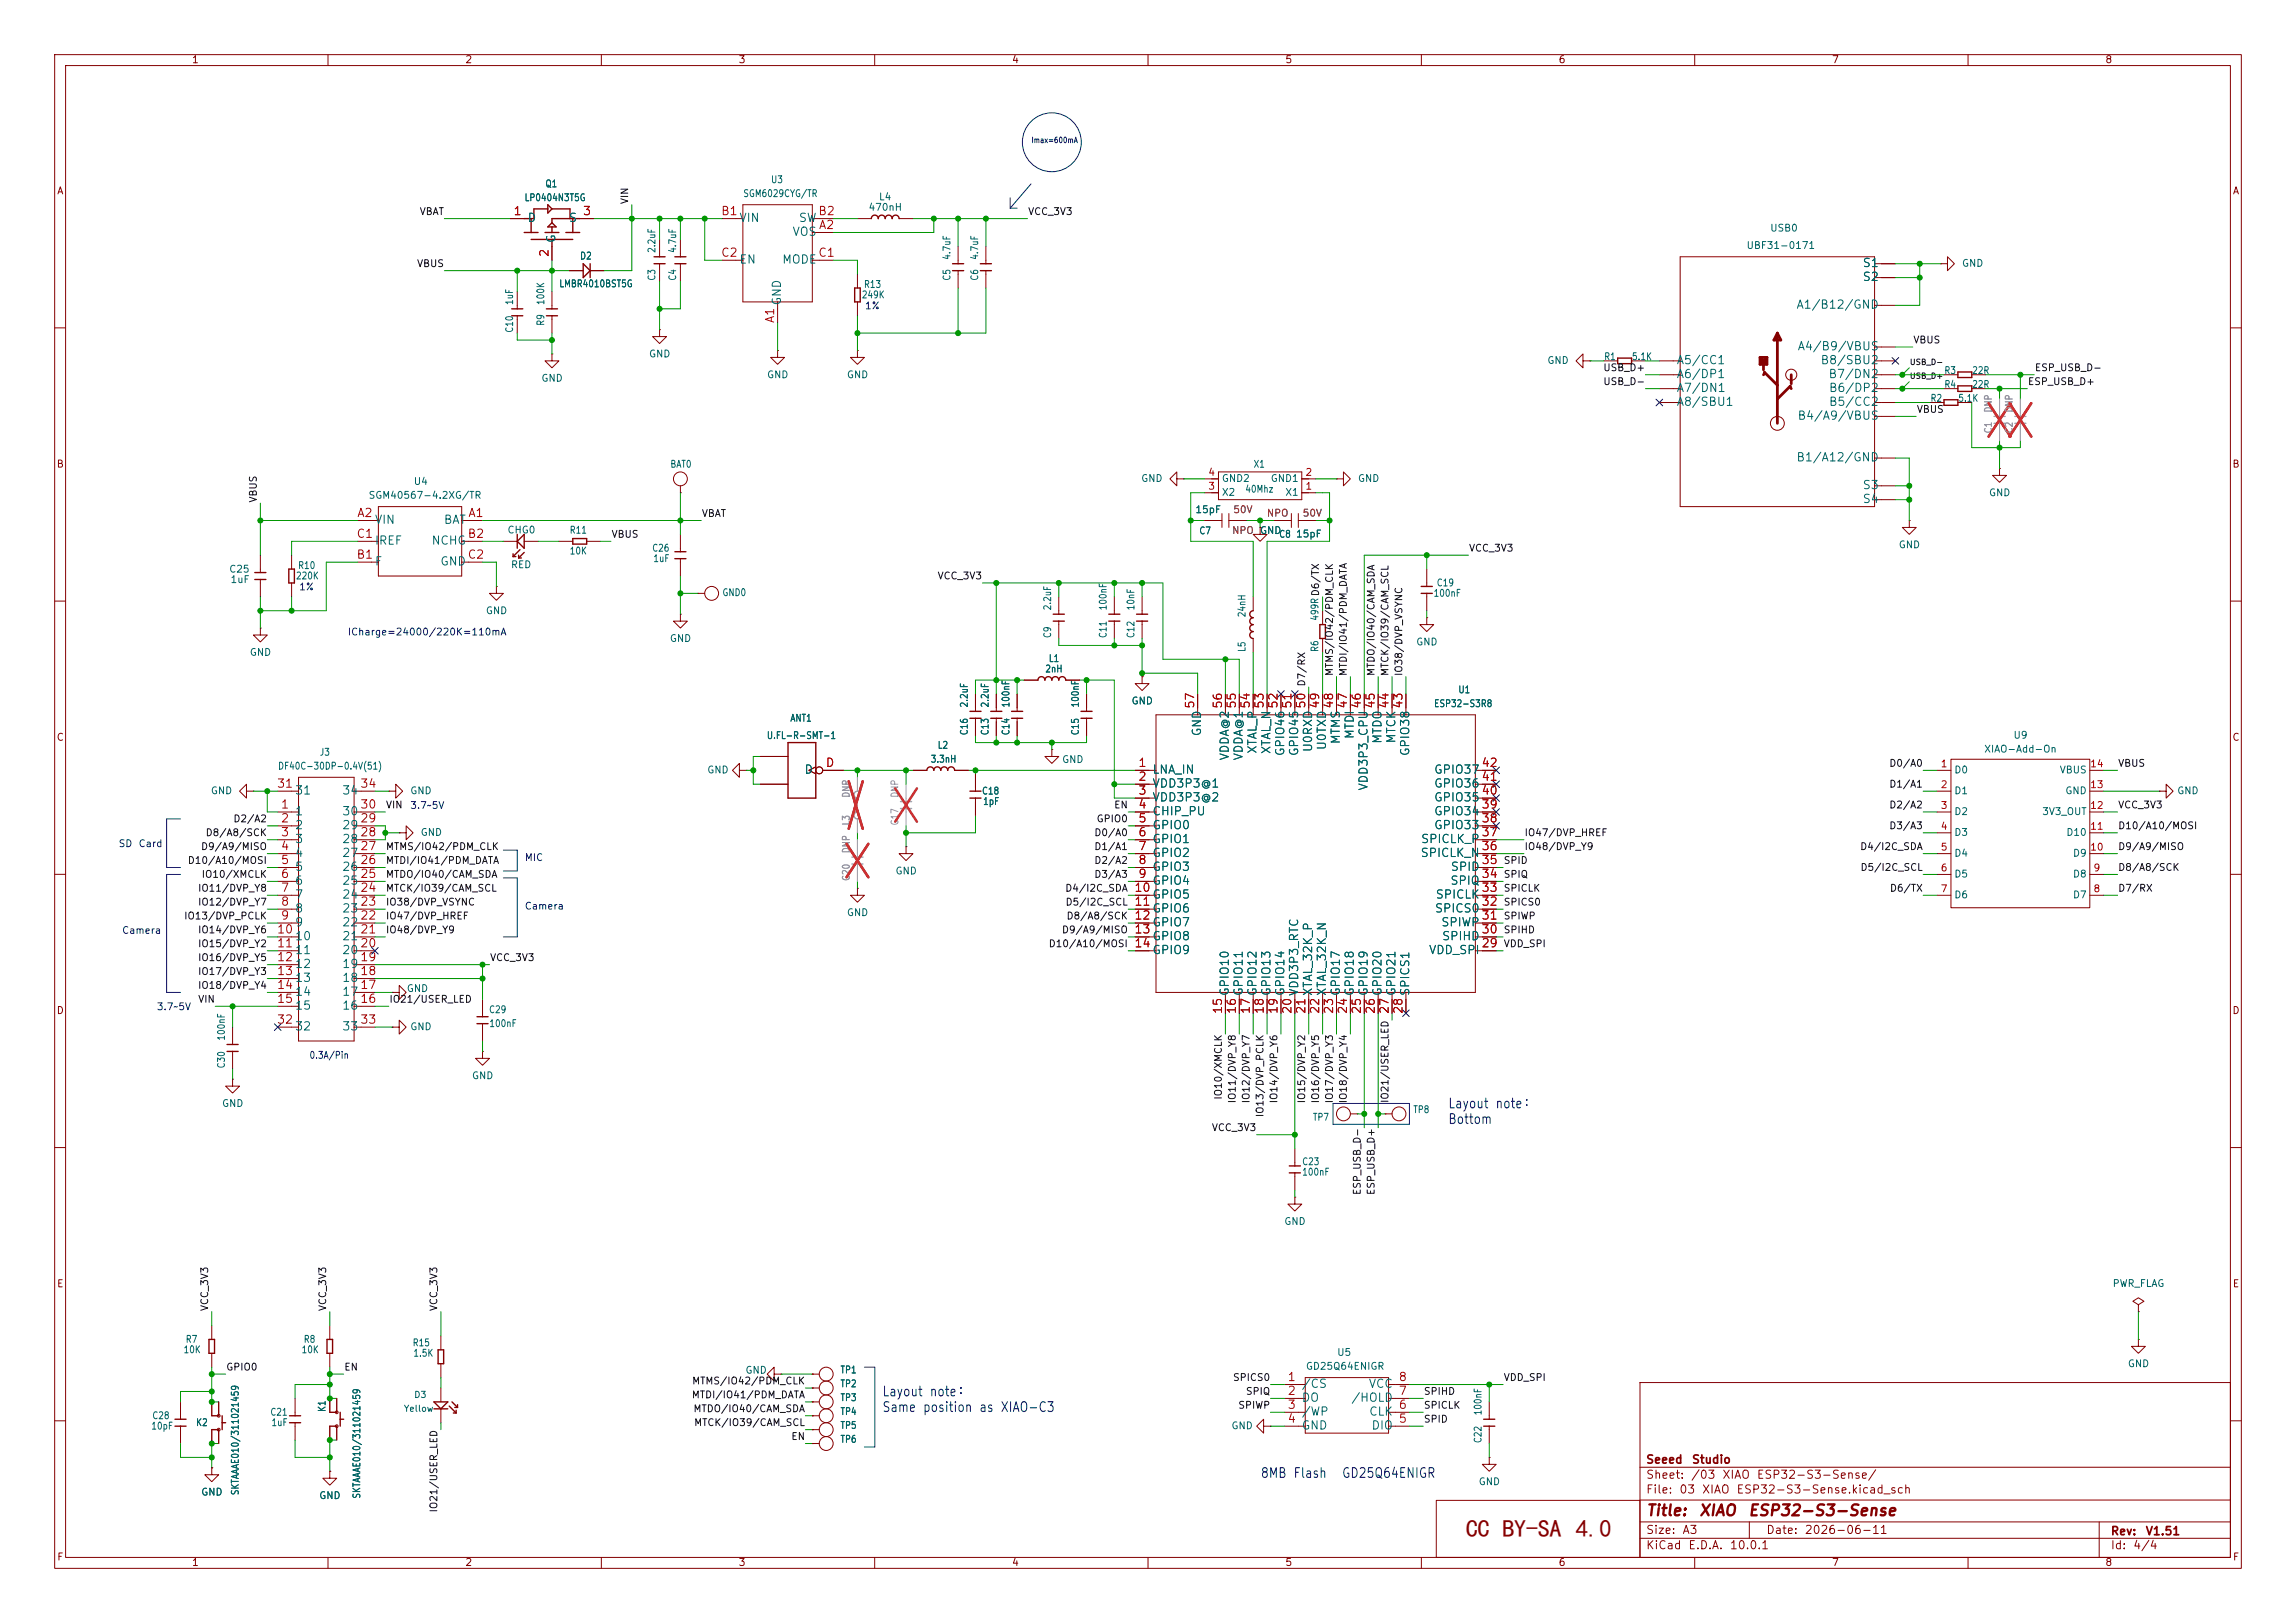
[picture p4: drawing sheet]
<svg xmlns="http://www.w3.org/2000/svg" width="420mm" height="297mm" viewBox="0 0 420 297" stroke-linecap="round" stroke-linejoin="round" font-family="sans-serif">
<defs><g id="words">
<text font-size="4.5" fill="#840000" x="268.1" y="281.3">CC BY-SA 4.0</text>
<g font-size="2" fill="#840000">
<text x="301" y="277.9">Title:</text>
<text x="310.6" y="277.9">XIAO</text>
<text x="319.6" y="277.9">ESP32-S3-Sense</text>
</g>
<g font-size="1.8" fill="#0000c2">
<text x="264.8" y="203.3">Layout note：</text>
<text x="264.8" y="206.1">Bottom</text>
<text x="161.3" y="256">Layout note：</text>
<text x="161.3" y="258.8">Same position as XIAO-C3</text>
<text x="230.5" y="270.9">8MB Flash</text>
<text x="245.4" y="270.9">GD25Q64ENIGR</text>
</g>
<g font-size="1.5" fill="#a90000">
<text x="93.8" y="39.8">1</text>
<text x="106.5" y="39.8">3</text>
<text x="131.8" y="39.8">B1</text>
<text x="149.6" y="39.8">B2</text>
<text x="100.7" y="47.2" transform="rotate(-90 100.7 47.2)">2</text>
<text x="131.8" y="47.4">C2</text>
<text x="149.6" y="47.4">C1</text>
<text x="149.7" y="42.3">A2</text>
<text x="142" y="59.2" transform="rotate(-90 142 59.2)">A1</text>
<text x="65.2" y="95">A2</text>
<text x="85.5" y="95">A1</text>
<text x="65.1" y="98.8">C1</text>
<text x="85.4" y="98.8">B2</text>
<text x="65.1" y="102.6">B1</text>
<text x="85.4" y="102.6">C2</text>
<text x="218.8" y="129.8" transform="rotate(-90 218.8 129.8)">57</text>
<text x="223.9" y="129.8" transform="rotate(-90 223.9 129.8)">56</text>
<text x="226.4" y="129.8" transform="rotate(-90 226.4 129.8)">55</text>
<text x="229" y="129.8" transform="rotate(-90 229 129.8)">54</text>
<text x="231.5" y="129.8" transform="rotate(-90 231.5 129.8)">53</text>
<text x="234.1" y="129.8" transform="rotate(-90 234.1 129.8)">52</text>
<text x="236.6" y="129.8" transform="rotate(-90 236.6 129.8)">51</text>
<text x="239.1" y="129.8" transform="rotate(-90 239.1 129.8)">50</text>
<text x="241.7" y="129.8" transform="rotate(-90 241.7 129.8)">49</text>
<text x="244.2" y="129.8" transform="rotate(-90 244.2 129.8)">48</text>
<text x="246.8" y="129.8" transform="rotate(-90 246.8 129.8)">47</text>
<text x="249.3" y="129.8" transform="rotate(-90 249.3 129.8)">46</text>
<text x="251.8" y="129.8" transform="rotate(-90 251.8 129.8)">45</text>
<text x="254.4" y="129.8" transform="rotate(-90 254.4 129.8)">44</text>
<text x="256.9" y="129.8" transform="rotate(-90 256.9 129.8)">43</text>
<text x="150.9" y="140.7">D</text>
<text x="208.1" y="140.7">1</text>
<text x="208.1" y="143.3">2</text>
<text x="270.9" y="143.3">41</text>
<text x="270.9" y="140.7">42</text>
<text x="50.5" y="144.5">31</text>
<text x="51.3" y="148.3">1</text>
<text x="65.8" y="148.3">30</text>
<text x="65.8" y="144.5">34</text>
<text x="208.1" y="145.8">3</text>
<text x="208.1" y="148.3">4</text>
<text x="270.9" y="148.3">39</text>
<text x="270.9" y="145.8">40</text>
<text x="51.3" y="150.9">2</text>
<text x="51.3" y="153.4">3</text>
<text x="51.3" y="156">4</text>
<text x="65.8" y="156">27</text>
<text x="65.8" y="153.4">28</text>
<text x="65.8" y="150.9">29</text>
<text x="208.1" y="150.9">5</text>
<text x="208.1" y="153.4">6</text>
<text x="208.1" y="156">7</text>
<text x="270.9" y="156">36</text>
<text x="270.9" y="153.4">37</text>
<text x="270.9" y="150.9">38</text>
<text x="51.3" y="158.5">5</text>
<text x="51.3" y="161">6</text>
<text x="65.8" y="161">25</text>
<text x="65.8" y="158.5">26</text>
<text x="208.1" y="158.5">8</text>
<text x="208.1" y="161">9</text>
<text x="270.9" y="161">34</text>
<text x="270.9" y="158.5">35</text>
<text x="51.3" y="163.6">7</text>
<text x="51.3" y="166.1">8</text>
<text x="65.8" y="166.1">23</text>
<text x="65.8" y="163.6">24</text>
<text x="207.4" y="163.6">10</text>
<text x="207.4" y="166.1">11</text>
<text x="270.9" y="166.1">32</text>
<text x="270.9" y="163.6">33</text>
<text x="50.5" y="171.2">10</text>
<text x="50.5" y="173.7">11</text>
<text x="51.3" y="168.7">9</text>
<text x="65.8" y="173.7">20</text>
<text x="65.8" y="171.2">21</text>
<text x="65.8" y="168.7">22</text>
<text x="207.4" y="168.7">12</text>
<text x="207.4" y="171.2">13</text>
<text x="207.4" y="173.7">14</text>
<text x="270.9" y="173.7">29</text>
<text x="270.9" y="171.2">30</text>
<text x="270.9" y="168.7">31</text>
<text x="50.5" y="176.3">12</text>
<text x="50.5" y="178.8">13</text>
<text x="65.8" y="178.8">18</text>
<text x="65.8" y="176.3">19</text>
<text x="50.5" y="181.4">14</text>
<text x="50.5" y="183.9">15</text>
<text x="65.8" y="183.9">16</text>
<text x="65.8" y="181.4">17</text>
<text x="223.9" y="185.7" transform="rotate(-90 223.9 185.7)">15</text>
<text x="226.4" y="185.7" transform="rotate(-90 226.4 185.7)">16</text>
<text x="229" y="185.7" transform="rotate(-90 229 185.7)">17</text>
<text x="231.5" y="185.7" transform="rotate(-90 231.5 185.7)">18</text>
<text x="234.1" y="185.7" transform="rotate(-90 234.1 185.7)">19</text>
<text x="236.6" y="185.7" transform="rotate(-90 236.6 185.7)">20</text>
<text x="239.1" y="185.7" transform="rotate(-90 239.1 185.7)">21</text>
<text x="241.7" y="185.7" transform="rotate(-90 241.7 185.7)">22</text>
<text x="244.2" y="185.7" transform="rotate(-90 244.2 185.7)">23</text>
<text x="246.8" y="185.7" transform="rotate(-90 246.8 185.7)">24</text>
<text x="249.3" y="185.7" transform="rotate(-90 249.3 185.7)">25</text>
<text x="251.8" y="185.7" transform="rotate(-90 251.8 185.7)">26</text>
<text x="254.4" y="185.7" transform="rotate(-90 254.4 185.7)">27</text>
<text x="256.9" y="185.7" transform="rotate(-90 256.9 185.7)">28</text>
<text x="50.5" y="187.7">32</text>
<text x="65.8" y="187.7">33</text>
<text x="235.4" y="253.1">1</text>
<text x="235.4" y="255.7">2</text>
<text x="255.7" y="255.7">7</text>
<text x="255.7" y="253.1">8</text>
<text x="235.4" y="258.2">3</text>
<text x="235.4" y="260.7">4</text>
<text x="255.7" y="260.7">5</text>
<text x="255.7" y="258.2">6</text>
</g>
<g font-size="1.5" fill="#006464">
<text x="96.4" y="41">D</text>
<text x="103.9" y="41">S</text>
<text x="135.1" y="41">VIN</text>
<text x="146" y="41">SW</text>
<text x="102" y="44.6" transform="rotate(-90 102 44.6)">G</text>
<text x="144.8" y="43.5">VOS</text>
<text x="135.1" y="48.6">EN</text>
<text x="143" y="48.6">MODE</text>
<text x="340.6" y="49.3">S1</text>
<text x="340.6" y="51.8">S2</text>
<text x="143.2" y="56" transform="rotate(-90 143.2 56)">GND</text>
<text x="328.5" y="56.9">A1/B12/GND</text>
<text x="328.7" y="64.5">A4/B9/VBUS</text>
<text x="306.6" y="67">A5/CC1</text>
<text x="306.6" y="69.6">A6/DP1</text>
<text x="332.9" y="67">B8/SBU2</text>
<text x="334.4" y="69.6">B7/DN2</text>
<text x="306.6" y="72.1">A7/DN1</text>
<text x="306.6" y="74.7">A8/SBU1</text>
<text x="328.7" y="77.2">B4/A9/VBUS</text>
<text x="334.4" y="74.7">B5/CC2</text>
<text x="334.4" y="72.1">B6/DP2</text>
<text x="328.5" y="84.8">B1/A12/GND</text>
<text x="340.6" y="89.9">S3</text>
<text x="340.6" y="92.4">S4</text>
<text x="68.5" y="96.2">VIN</text>
<text x="68.5" y="100.1">IREF</text>
<text x="78.8" y="100.1">NCHG</text>
<text x="81.1" y="96.2">BAT</text>
<text x="68.5" y="103.9">F</text>
<text x="80.4" y="103.9">GND</text>
<text x="220.1" y="134.8" transform="rotate(-90 220.1 134.8)">GND</text>
<text x="240.4" y="137.7" transform="rotate(-90 240.4 137.7)">U0RXD</text>
<text x="242.9" y="137.4" transform="rotate(-90 242.9 137.4)">U0TXD</text>
<text x="245.5" y="136.3" transform="rotate(-90 245.5 136.3)">MTMS</text>
<text x="248" y="135.4" transform="rotate(-90 248 135.4)">MTDI</text>
<text x="253.1" y="136.2" transform="rotate(-90 253.1 136.2)">MTDO</text>
<text x="255.6" y="136.2" transform="rotate(-90 255.6 136.2)">MTCK</text>
<text x="147" y="142">D</text>
<text x="210.7" y="142">LNA_IN</text>
<text x="225.1" y="139.3" transform="rotate(-90 225.1 139.3)">VDDA@2</text>
<text x="227.7" y="139.3" transform="rotate(-90 227.7 139.3)">VDDA@1</text>
<text x="230.2" y="138" transform="rotate(-90 230.2 138)">XTAL_P</text>
<text x="232.8" y="138.1" transform="rotate(-90 232.8 138.1)">XTAL_N</text>
<text x="235.3" y="138.5" transform="rotate(-90 235.3 138.5)">GPIO46</text>
<text x="237.8" y="138.5" transform="rotate(-90 237.8 138.5)">GPIO45</text>
<text x="258.2" y="138.5" transform="rotate(-90 258.2 138.5)">GPIO38</text>
<text x="262.2" y="142">GPIO37</text>
<text x="53.8" y="149.6">1</text>
<text x="53.8" y="145.8">31</text>
<text x="62.5" y="149.6">30</text>
<text x="62.5" y="145.8">34</text>
<text x="210.7" y="144.5">VDD3P3@1</text>
<text x="210.7" y="147">VDD3P3@2</text>
<text x="210.7" y="149.6">CHIP_PU</text>
<text x="250.5" y="144.8" transform="rotate(-90 250.5 144.8)">VDD3P3_CPU</text>
<text x="262.2" y="149.6">GPIO34</text>
<text x="262.2" y="147">GPIO35</text>
<text x="262.2" y="144.5">GPIO36</text>
<text x="53.8" y="152.1">2</text>
<text x="53.8" y="154.7">3</text>
<text x="62.5" y="154.7">28</text>
<text x="62.5" y="152.1">29</text>
<text x="210.7" y="152.1">GPIO0</text>
<text x="210.7" y="154.7">GPIO1</text>
<text x="259.8" y="154.7">SPICLK_P</text>
<text x="262.2" y="152.1">GPIO33</text>
<text x="53.8" y="157.2">4</text>
<text x="53.8" y="159.7">5</text>
<text x="62.5" y="159.7">26</text>
<text x="62.5" y="157.2">27</text>
<text x="210.7" y="157.2">GPIO2</text>
<text x="210.7" y="159.7">GPIO3</text>
<text x="259.7" y="157.2">SPICLK_N</text>
<text x="265.3" y="159.7">SPID</text>
<text x="53.8" y="162.3">6</text>
<text x="53.8" y="164.8">7</text>
<text x="53.8" y="167.4">8</text>
<text x="62.5" y="167.4">23</text>
<text x="62.5" y="164.8">24</text>
<text x="62.5" y="162.3">25</text>
<text x="210.7" y="162.3">GPIO4</text>
<text x="210.7" y="164.8">GPIO5</text>
<text x="210.7" y="167.4">GPIO6</text>
<text x="262.4" y="167.4">SPICS0</text>
<text x="262.5" y="164.8">SPICLK</text>
<text x="265.2" y="162.3">SPIQ</text>
<text x="53.8" y="169.9">9</text>
<text x="53.8" y="172.4">10</text>
<text x="62.5" y="172.4">21</text>
<text x="62.5" y="169.9">22</text>
<text x="210.7" y="169.9">GPIO7</text>
<text x="210.7" y="172.4">GPIO8</text>
<text x="263.5" y="169.9">SPIWP</text>
<text x="263.7" y="172.4">SPIHD</text>
<text x="53.8" y="175">11</text>
<text x="53.8" y="177.5">12</text>
<text x="62.5" y="177.5">19</text>
<text x="62.5" y="175">20</text>
<text x="210.7" y="175">GPIO9</text>
<text x="261.3" y="175">VDD_SPI</text>
<text x="53.8" y="180.1">13</text>
<text x="53.8" y="182.6">14</text>
<text x="53.8" y="185.1">15</text>
<text x="62.5" y="185.1">16</text>
<text x="62.5" y="182.6">17</text>
<text x="62.5" y="180.1">18</text>
<text x="225.1" y="182.4" transform="rotate(-90 225.1 182.4)">GPIO10</text>
<text x="227.7" y="182.4" transform="rotate(-90 227.7 182.4)">GPIO11</text>
<text x="230.2" y="182.4" transform="rotate(-90 230.2 182.4)">GPIO12</text>
<text x="232.8" y="182.4" transform="rotate(-90 232.8 182.4)">GPIO13</text>
<text x="235.3" y="182.4" transform="rotate(-90 235.3 182.4)">GPIO14</text>
<text x="237.8" y="182.4" transform="rotate(-90 237.8 182.4)">VDD3P3_RTC</text>
<text x="240.4" y="182.4" transform="rotate(-90 240.4 182.4)">XTAL_32K_P</text>
<text x="242.9" y="182.4" transform="rotate(-90 242.9 182.4)">XTAL_32K_N</text>
<text x="245.5" y="182.4" transform="rotate(-90 245.5 182.4)">GPIO17</text>
<text x="248" y="182.4" transform="rotate(-90 248 182.4)">GPIO18</text>
<text x="250.5" y="182.4" transform="rotate(-90 250.5 182.4)">GPIO19</text>
<text x="253.1" y="182.4" transform="rotate(-90 253.1 182.4)">GPIO20</text>
<text x="255.6" y="182.4" transform="rotate(-90 255.6 182.4)">GPIO21</text>
<text x="258.2" y="182.4" transform="rotate(-90 258.2 182.4)">SPICS1</text>
<text x="53.8" y="189">32</text>
<text x="62.5" y="189">33</text>
<text x="238" y="254.4">/CS</text>
<text x="238" y="256.9">DO</text>
<text x="247.1" y="256.9">/HOLD</text>
<text x="250.3" y="254.4">VCC</text>
<text x="238" y="259.4">/WP</text>
<text x="238" y="262">GND</text>
<text x="250.3" y="259.4">CLK</text>
<text x="250.8" y="262">DIO</text>
</g>
<g font-size="1.5" fill="#840000">
<text x="301" y="268.2">Seeed</text>
<text x="309.4" y="268.2">Studio</text>
<text x="301" y="273.7">File:</text>
<text x="301" y="271">Sheet:</text>
<text x="307.1" y="273.7">03</text>
<text x="309.2" y="271">/03</text>
<text x="311.2" y="273.7">XIAO</text>
<text x="314.9" y="271">XIAO</text>
<text x="317.5" y="273.7">ESP32-S3-Sense.kicad_sch</text>
<text x="321.2" y="271">ESP32-S3-Sense/</text>
<text x="301" y="281.1">Size:</text>
<text x="307.6" y="281.1">A3</text>
<text x="323" y="281.1">Date:</text>
<text x="330" y="281.1">2026-06-11</text>
<text x="386" y="281.3">Rev:</text>
<text x="392.4" y="281.3">V1.51</text>
<text x="301" y="283.9">KiCad</text>
<text x="308.7" y="283.9">E.D.A.</text>
<text x="316.3" y="283.9">10.0.1</text>
<text x="386" y="283.9">Id:</text>
<text x="390.1" y="283.9">4/4</text>
</g>
<g font-size="1.3" fill="#840000">
<text x="35" y="11.9">1</text>
<text x="85" y="11.9">2</text>
<text x="135" y="11.9">3</text>
<text x="185" y="11.9">4</text>
<text x="235" y="11.9">5</text>
<text x="285" y="11.9">6</text>
<text x="335" y="11.9">7</text>
<text x="385" y="11.9">8</text>
<text x="10.3" y="35.9">A</text>
<text x="408.3" y="35.9">A</text>
<text x="10.3" y="85.9">B</text>
<text x="408.2" y="85.9">B</text>
<text x="10.3" y="135.9">C</text>
<text x="408.2" y="135.9">C</text>
<text x="10.3" y="185.9">D</text>
<text x="408.2" y="185.9">D</text>
<text x="10.3" y="235.9">E</text>
<text x="408.3" y="235.9">E</text>
<text x="10.3" y="285.9">F</text>
<text x="35" y="286.9">1</text>
<text x="85" y="286.9">2</text>
<text x="135" y="286.9">3</text>
<text x="185" y="286.9">4</text>
<text x="235" y="286.9">5</text>
<text x="285" y="286.9">6</text>
<text x="335" y="286.9">7</text>
<text x="385" y="286.9">8</text>
<text x="408.3" y="285.9">F</text>
</g>
<g font-size="1.3" fill="#006464">
<text x="99.7" y="34.6">Q1</text>
<text x="140.9" y="33.8">U3</text>
<text x="95.9" y="37.1">LP0404N3T5G</text>
<text x="135.9" y="36.4">SGM6029CYG/TR</text>
<text x="158.8" y="38.9">470nH</text>
<text x="160.7" y="37">L4</text>
<text x="106" y="47.8">D2</text>
<text x="120.2" y="46.4" transform="rotate(-90 120.2 46.4)">2.2uF</text>
<text x="124" y="46.4" transform="rotate(-90 124 46.4)">4.7uF</text>
<text x="174.2" y="47.7" transform="rotate(-90 174.2 47.7)">4.7uF</text>
<text x="179.2" y="47.7" transform="rotate(-90 179.2 47.7)">4.7uF</text>
<text x="319.4" y="45.9">UBF31-0171</text>
<text x="323.7" y="42.7">USB0</text>
<text x="102.2" y="52.9">LMBR4010BST5G</text>
<text x="120.2" y="51.5" transform="rotate(-90 120.2 51.5)">C3</text>
<text x="124" y="51.5" transform="rotate(-90 124 51.5)">C4</text>
<text x="157.9" y="53">R13</text>
<text x="174.2" y="51.5" transform="rotate(-90 174.2 51.5)">C5</text>
<text x="179.2" y="51.5" transform="rotate(-90 179.2 51.5)">C6</text>
<text x="358.8" y="49.1">GND</text>
<text x="94.1" y="55.9" transform="rotate(-90 94.1 55.9)">1uF</text>
<text x="99.9" y="59.7" transform="rotate(-90 99.9 59.7)">R9</text>
<text x="99.9" y="55.9" transform="rotate(-90 99.9 55.9)">100K</text>
<text x="157.5" y="54.9">249K</text>
<text x="94.1" y="61" transform="rotate(-90 94.1 61)">C10</text>
<text x="118.6" y="65.7">GND</text>
<text x="98.9" y="70.2">GND</text>
<text x="140.2" y="69.5">GND</text>
<text x="154.8" y="69.5">GND</text>
<text x="282.9" y="66.9">GND</text>
<text x="293.3" y="66.2">R1</text>
<text x="298.4" y="66.2">5.1K</text>
<text x="355.6" y="71.3">R4</text>
<text x="355.6" y="68.7">R3</text>
<text x="360.7" y="71.3">22R</text>
<text x="360.7" y="68.7">22R</text>
<text x="353" y="73.8">R2</text>
<text x="358.1" y="73.8">5.1K</text>
<text x="75.6" y="89">U4</text>
<text x="122.5" y="85.9">BAT0</text>
<text x="208.6" y="88.5">GND</text>
<text x="223.4" y="88.5">GND2</text>
<text x="229.2" y="85.9">X1</text>
<text x="232.3" y="88.5">GND1</text>
<text x="248.3" y="88.5">GND</text>
<text x="67.3" y="91.6">SGM40567-4.2XG/TR</text>
<text x="218.6" y="94.2">15pF</text>
<text x="223.4" y="91">X2</text>
<text x="227.7" y="90.5">40Mhz</text>
<text x="235" y="91">X1</text>
<text x="363.7" y="91.1">GND</text>
<text x="92.7" y="97.9">CHG0</text>
<text x="104.1" y="98">R11</text>
<text x="104.1" y="101.8">10K</text>
<text x="119.2" y="101.3">C26</text>
<text x="219.3" y="98.1">C7</text>
<text x="230.4" y="98">GND</text>
<text x="233.9" y="98.7">C8</text>
<text x="237" y="98.7">15pF</text>
<text x="347.2" y="100.6">GND</text>
<text x="41.8" y="105.1">C25</text>
<text x="42.1" y="107">1uF</text>
<text x="54" y="106.3">220K</text>
<text x="54.4" y="104.4">R10</text>
<text x="93.4" y="104.3">RED</text>
<text x="119.4" y="103.2">1uF</text>
<text x="262.7" y="107.6">C19</text>
<text x="88.8" y="112.7">GND</text>
<text x="132.1" y="109.4">GND0</text>
<text x="192.6" y="111.8" transform="rotate(-90 192.6 111.8)">2.2uF</text>
<text x="202.7" y="111.8" transform="rotate(-90 202.7 111.8)">100nF</text>
<text x="207.8" y="111.8" transform="rotate(-90 207.8 111.8)">10nF</text>
<text x="228.1" y="113.1" transform="rotate(-90 228.1 113.1)">24nH</text>
<text x="241.5" y="113.7" transform="rotate(-90 241.5 113.7)">499RD6/TX</text>
<text x="262.1" y="109.5">100nF</text>
<text x="122.4" y="117.8">GND</text>
<text x="192.6" y="116.9" transform="rotate(-90 192.6 116.9)">C9</text>
<text x="202.7" y="116.9" transform="rotate(-90 202.7 116.9)">C11</text>
<text x="207.8" y="116.9" transform="rotate(-90 207.8 116.9)">C12</text>
<text x="228.1" y="119.4" transform="rotate(-90 228.1 119.4)">L5</text>
<text x="241.5" y="119.4" transform="rotate(-90 241.5 119.4)">R6</text>
<text x="258.9" y="118.4">GND</text>
<text x="45.6" y="120.3">GND</text>
<text x="191.1" y="123.4">2nH</text>
<text x="191.7" y="121.5">L1</text>
<text x="177.3" y="129.6" transform="rotate(-90 177.3 129.6)">2.2uF</text>
<text x="181.1" y="129.6" transform="rotate(-90 181.1 129.6)">2.2uF</text>
<text x="185" y="129.6" transform="rotate(-90 185 129.6)">100nF</text>
<text x="197.7" y="129.6" transform="rotate(-90 197.7 129.6)">100nF</text>
<text x="206.9" y="129.2">GND</text>
<text x="262.2" y="129.7">ESP32-S3R8</text>
<text x="266.7" y="127.2">U1</text>
<text x="140.2" y="135.5">U.FL-R-SMT-1</text>
<text x="144.5" y="132.4">ANT1</text>
<text x="171.4" y="137.3">L2</text>
<text x="177.3" y="134.6" transform="rotate(-90 177.3 134.6)">C16</text>
<text x="181.1" y="134.6" transform="rotate(-90 181.1 134.6)">C13</text>
<text x="185" y="134.6" transform="rotate(-90 185 134.6)">C14</text>
<text x="197.7" y="134.6" transform="rotate(-90 197.7 134.6)">C15</text>
<text x="368.2" y="135.5">U9</text>
<text x="50.8" y="141.1">DF40C-30DP-0.4V(51)</text>
<text x="58.4" y="138.6">J3</text>
<text x="129.3" y="141.8">GND</text>
<text x="170.2" y="139.9">3.3nH</text>
<text x="194.2" y="139.9">GND</text>
<text x="357.4" y="141.8">D0</text>
<text x="362.8" y="138">XIAO-Add-On</text>
<text x="376.7" y="141.8">VBUS</text>
<text x="38.5" y="145.6">GND</text>
<text x="74.9" y="145.6">GND</text>
<text x="179.5" y="145.7">C18</text>
<text x="179.7" y="147.6">1pF</text>
<text x="357.4" y="145.6">D1</text>
<text x="357.4" y="149.5">D2</text>
<text x="373.5" y="149.5">3V3_OUT</text>
<text x="377.7" y="145.6">GND</text>
<text x="398.2" y="145.6">GND</text>
<text x="76.8" y="153.3">GND</text>
<text x="357.4" y="153.3">D3</text>
<text x="377.9" y="153.3">D10</text>
<text x="163.7" y="160.3">GND</text>
<text x="357.4" y="157.1">D4</text>
<text x="357.4" y="160.9">D5</text>
<text x="379.1" y="160.9">D8</text>
<text x="379.1" y="157.1">D9</text>
<text x="154.8" y="167.9">GND</text>
<text x="357.4" y="164.7">D6</text>
<text x="379.1" y="164.7">D7</text>
<text x="74.3" y="181.8">GND</text>
<text x="89.4" y="185.7">C29</text>
<text x="41.4" y="190.5" transform="rotate(-90 41.4 190.5)">100nF</text>
<text x="74.9" y="188.8">GND</text>
<text x="89.4" y="188.2">100nF</text>
<text x="41.4" y="195.6" transform="rotate(-90 41.4 195.6)">C30</text>
<text x="86.2" y="197.8">GND</text>
<text x="40.5" y="202.9">GND</text>
<text x="240.1" y="205.4">TP7</text>
<text x="258.4" y="204">TP8</text>
<text x="238.1" y="213.5">C23</text>
<text x="238.1" y="215.4">100nF</text>
<text x="234.8" y="224.5">GND</text>
<text x="386.3" y="235.8">PWR_FLAG</text>
<text x="33.5" y="247.9">10K</text>
<text x="33.9" y="246">R7</text>
<text x="55.1" y="247.9">10K</text>
<text x="55.5" y="246">R8</text>
<text x="75.4" y="246.7">R15</text>
<text x="75.5" y="248.6">1.5K</text>
<text x="136.3" y="251.7">GND</text>
<text x="153.6" y="251.6">TP1</text>
<text x="238.8" y="251">GD25Q64ENIGR</text>
<text x="244.5" y="248.4">U5</text>
<text x="389.1" y="250.5">GND</text>
<text x="153.6" y="254.2">TP2</text>
<text x="153.6" y="256.7">TP3</text>
<text x="27.6" y="261.9">10pF</text>
<text x="27.8" y="260">C28</text>
<text x="35.8" y="261.3">K2</text>
<text x="49.4" y="259.4">C21</text>
<text x="49.6" y="261.3">1uF</text>
<text x="59.9" y="258.5" transform="rotate(-90 59.9 258.5)">K1</text>
<text x="153.6" y="261.8">TP5</text>
<text x="153.6" y="259.2">TP4</text>
<text x="225.2" y="261.8">GND</text>
<text x="271.3" y="259.1" transform="rotate(-90 271.3 259.1)">100nF</text>
<text x="153.6" y="264.3">TP6</text>
<text x="271.3" y="264.2" transform="rotate(-90 271.3 264.2)">C22</text>
<text x="36.7" y="274">GND</text>
<text x="44" y="273.7" transform="rotate(-90 44 273.7)">SKTAAAE010/311021459</text>
<text x="58.3" y="274.6">GND</text>
<text x="66.2" y="274.3" transform="rotate(-90 66.2 274.3)">SKTAAAE010/311021459</text>
<text x="270.4" y="272.1">GND</text>
</g>
<g font-size="1.3" fill="#0f0f0f">
<text x="76.7" y="39.7">VBAT</text>
<text x="115.2" y="37.5" transform="rotate(-90 115.2 37.5)">VIN</text>
<text x="188" y="39.7">VCC_3V3</text>
<text x="76.2" y="49.2">VBUS</text>
<text x="349.9" y="63.2">VBUS</text>
<text x="293.2" y="70.8">USB_D-</text>
<text x="293.2" y="68.2">USB_D+</text>
<text x="370.8" y="70.8">ESP_USB_D+</text>
<text x="372.1" y="68.2">ESP_USB_D-</text>
<text x="350.5" y="75.9">VBUS</text>
<text x="47.3" y="92.1" transform="rotate(-90 47.3 92.1)">VBUS</text>
<text x="128.3" y="94.9">VBAT</text>
<text x="111.8" y="98.7">VBUS</text>
<text x="268.6" y="101.3">VCC_3V3</text>
<text x="171.4" y="106.3">VCC_3V3</text>
<text x="239" y="125.7" transform="rotate(-90 239 125.7)">D7/RX</text>
<text x="244.1" y="123.8" transform="rotate(-90 244.1 123.8)">MTMS/IO42/PDM_CLK</text>
<text x="246.7" y="123.8" transform="rotate(-90 246.7 123.8)">MTDI/IO41/PDM_DATA</text>
<text x="251.7" y="123.8" transform="rotate(-90 251.7 123.8)">MTDO/IO40/CAM_SDA</text>
<text x="254.3" y="123.8" transform="rotate(-90 254.3 123.8)">MTCK/IO39/CAM_SCL</text>
<text x="256.8" y="123.8" transform="rotate(-90 256.8 123.8)">IO38/DVP_VSYNC</text>
<text x="345.5" y="140.6">D0/A0</text>
<text x="387.3" y="140.6">VBUS</text>
<text x="70.5" y="148.2">VIN</text>
<text x="203.7" y="148.2">EN</text>
<text x="345.5" y="148.2">D2/A2</text>
<text x="345.5" y="144.4">D1/A1</text>
<text x="387.3" y="148.2">VCC_3V3</text>
<text x="36.7" y="155.9">D9/A9/MISO</text>
<text x="37.5" y="153.3">D8/A8/SCK</text>
<text x="42.6" y="150.8">D2/A2</text>
<text x="70.5" y="155.9">MTMS/IO42/PDM_CLK</text>
<text x="200.1" y="153.3">D0/A0</text>
<text x="200.1" y="155.9">D1/A1</text>
<text x="200.5" y="150.8">GPIO0</text>
<text x="278.8" y="153.3">IO47/DVP_HREF</text>
<text x="278.8" y="155.9">IO48/DVP_Y9</text>
<text x="340.2" y="155.9">D4/I2C_SDA</text>
<text x="345.5" y="152.1">D3/A3</text>
<text x="387.3" y="152.1">D10/A10/MOSI</text>
<text x="387.3" y="155.9">D9/A9/MISO</text>
<text x="34.2" y="158.4">D10/A10/MOSI</text>
<text x="36.8" y="160.9">IO10/XMCLK</text>
<text x="70.5" y="158.4">MTDI/IO41/PDM_DATA</text>
<text x="70.5" y="160.9">MTDO/IO40/CAM_SDA</text>
<text x="200.1" y="160.9">D3/A3</text>
<text x="200.1" y="158.4">D2/A2</text>
<text x="275" y="160.9">SPIQ</text>
<text x="275" y="158.4">SPID</text>
<text x="340.2" y="159.7">D5/I2C_SCL</text>
<text x="387.3" y="159.7">D8/A8/SCK</text>
<text x="36.1" y="163.5">IO11/DVP_Y8</text>
<text x="36.1" y="166">IO12/DVP_Y7</text>
<text x="70.5" y="166">IO38/DVP_VSYNC</text>
<text x="70.5" y="163.5">MTCK/IO39/CAM_SCL</text>
<text x="194.7" y="163.5">D4/I2C_SDA</text>
<text x="194.8" y="166">D5/I2C_SCL</text>
<text x="275" y="166">SPICS0</text>
<text x="275" y="163.5">SPICLK</text>
<text x="345.6" y="163.5">D6/TX</text>
<text x="387.3" y="163.5">D7/RX</text>
<text x="33.6" y="168.6">IO13/DVP_PCLK</text>
<text x="36.1" y="173.6">IO15/DVP_Y2</text>
<text x="36.1" y="171.1">IO14/DVP_Y6</text>
<text x="70.5" y="171.1">IO48/DVP_Y9</text>
<text x="70.5" y="168.6">IO47/DVP_HREF</text>
<text x="191.7" y="173.6">D10/A10/MOSI</text>
<text x="194.1" y="171.1">D9/A9/MISO</text>
<text x="195" y="168.6">D8/A8/SCK</text>
<text x="275" y="171.1">SPIHD</text>
<text x="275" y="173.6">VDD_SPI</text>
<text x="275" y="168.6">SPIWP</text>
<text x="36.1" y="178.7">IO17/DVP_Y3</text>
<text x="36.1" y="176.2">IO16/DVP_Y5</text>
<text x="89.5" y="176.2">VCC_3V3</text>
<text x="36.1" y="181.3">IO18/DVP_Y4</text>
<text x="36.1" y="183.8">VIN</text>
<text x="71.1" y="183.8">IO21/USER_LED</text>
<text x="223.8" y="201.3" transform="rotate(-90 223.8 201.3)">IO10/XMCLK</text>
<text x="226.3" y="202" transform="rotate(-90 226.3 202)">IO11/DVP_Y8</text>
<text x="228.9" y="202" transform="rotate(-90 228.9 202)">IO12/DVP_Y7</text>
<text x="234" y="202" transform="rotate(-90 234 202)">IO14/DVP_Y6</text>
<text x="239" y="202" transform="rotate(-90 239 202)">IO15/DVP_Y2</text>
<text x="241.6" y="202" transform="rotate(-90 241.6 202)">IO16/DVP_Y5</text>
<text x="244.1" y="202" transform="rotate(-90 244.1 202)">IO17/DVP_Y3</text>
<text x="246.7" y="202" transform="rotate(-90 246.7 202)">IO18/DVP_Y4</text>
<text x="254.3" y="202" transform="rotate(-90 254.3 202)">IO21/USER_LED</text>
<text x="221.6" y="207.3">VCC_3V3</text>
<text x="231.4" y="204.6" transform="rotate(-90 231.4 204.6)">IO13/DVP_PCLK</text>
<text x="249.2" y="218.8" transform="rotate(-90 249.2 218.8)">ESP_USB_D-</text>
<text x="251.7" y="218.8" transform="rotate(-90 251.7 218.8)">ESP_USB_D+</text>
<text x="38.4" y="240" transform="rotate(-90 38.4 240)">VCC_3V3</text>
<text x="60" y="240" transform="rotate(-90 60 240)">VCC_3V3</text>
<text x="80.3" y="240" transform="rotate(-90 80.3 240)">VCC_3V3</text>
<text x="41.3" y="251.1">GPIO0</text>
<text x="62.9" y="251.1">EN</text>
<text x="126.4" y="256.2">MTDI/IO41/PDM_DATA</text>
<text x="126.5" y="253.7">MTMS/IO42/PDM_CLK</text>
<text x="225.4" y="253">SPICS0</text>
<text x="227.8" y="255.6">SPIQ</text>
<text x="260.3" y="255.6">SPIHD</text>
<text x="275" y="253">VDD_SPI</text>
<text x="126.7" y="258.7">MTDO/IO40/CAM_SDA</text>
<text x="126.9" y="261.3">MTCK/IO39/CAM_SCL</text>
<text x="144.6" y="263.8">EN</text>
<text x="226.4" y="258.1">SPIWP</text>
<text x="260.3" y="260.6">SPID</text>
<text x="260.3" y="258.1">SPICLK</text>
<text x="80.3" y="276.9" transform="rotate(-90 80.3 276.9)">IO21/USER_LED</text>
</g>
<g font-size="1.3" fill="#0000c2">
<text x="158.1" y="56.9">1%</text>
<text x="54.6" y="108.3">1%</text>
<text x="63.5" y="116.6">ICharge=24000/220K=110mA</text>
<text x="74.9" y="148.3">3.7~5V</text>
<text x="21.6" y="155.3">SD</text>
<text x="25.2" y="155.3">Card</text>
<text x="95.9" y="157.9">MIC</text>
<text x="95.9" y="166.8">Camera</text>
<text x="22.2" y="171.2">Camera</text>
<text x="28.6" y="185.2">3.7~5V</text>
<text x="56.5" y="194.1">0.3A/Pin</text>
</g>
<g font-size="1.3" fill="#989898">
<text x="364.7" y="75.6" transform="rotate(-90 364.7 75.6)">DNP</text>
<text x="368.5" y="75.6" transform="rotate(-90 368.5 75.6)">DNP</text>
<text x="364.7" y="79.4" transform="rotate(-90 364.7 79.4)">C1</text>
<text x="368.5" y="79.4" transform="rotate(-90 368.5 79.4)">C2</text>
<text x="155.7" y="146.1" transform="rotate(-90 155.7 146.1)">DNP</text>
<text x="164.6" y="146.1" transform="rotate(-90 164.6 146.1)">DNP</text>
<text x="155.7" y="151.2" transform="rotate(-90 155.7 151.2)">L3</text>
<text x="164.6" y="151.2" transform="rotate(-90 164.6 151.2)">C17</text>
<text x="155.7" y="161.3" transform="rotate(-90 155.7 161.3)">C20</text>
<text x="155.7" y="156.2" transform="rotate(-90 155.7 156.2)">DNP</text>
</g>
<g font-size="1.3" fill="#a90000">
<text x="220.9" y="89.9">3</text>
<text x="220.9" y="87.4">4</text>
<text x="238.7" y="89.9">1</text>
<text x="238.7" y="87.4">2</text>
<text x="354.9" y="140.7">1</text>
<text x="382.2" y="140.7">14</text>
<text x="354.9" y="144.5">2</text>
<text x="354.9" y="148.3">3</text>
<text x="382.2" y="148.3">12</text>
<text x="382.2" y="144.5">13</text>
<text x="354.9" y="152.1">4</text>
<text x="354.9" y="156">5</text>
<text x="382.2" y="156">10</text>
<text x="382.2" y="152.1">11</text>
<text x="354.9" y="159.8">6</text>
<text x="382.8" y="159.8">9</text>
<text x="354.9" y="163.6">7</text>
<text x="382.8" y="163.6">8</text>
</g>
<g font-size="1.3" fill="#840084">
<text x="225.5" y="94.2">50V</text>
<text x="231.6" y="94.8">NPO</text>
<text x="238.2" y="94.8">50V</text>
<text x="225.3" y="98">NPO</text>
</g>
<g font-size="1.1" fill="#006464">
<text x="75.7" y="256.1">D3</text>
<text x="73.8" y="258.6">Yellow</text>
</g>
<text font-size="1" fill="#0000c2" x="188.6" y="26.4">Imax=600mA</text>
<g font-size="1" fill="#0f0f0f">
<text x="349.2" y="67">USB_D-</text>
<text x="349.2" y="69.6">USB_D+</text>
</g>
</g></defs>
<g fill="none" stroke="#840000" stroke-width=".18">
<path d="M10 10h400v277h-400zM12 12h396v273h-396zM60 10v2M110 10v2M160 10v2M210 10v2M260 10v2M310 10v2M360 10v2M135.9 37.5h12.7v17.7h-12.7zM93.3 40h2.6M94.6 53.3v3.2"/>
<path d="M94.6 57.8v3.2M101 45.1v2.5M101 53.3v3.2M101 57.8v3.2M104.1 49.5h2.6M106 40h2.6M107.9 49.5h2.6M120.6 43.8v3.2M120.6 48.3v3.1M124.5 43.8v3.2M124.5 48.3v3.1M132.1 40h3.8"/>
<path d="M132.1 47.6h3.8M142.2 55.2v3.9M148.6 40h3.8M148.6 47.6h3.8M148.6 42.5h3.8M156.8 40h2.6M156.8 50.2v2.5M156.8 55.2v2.6M164.5 40h2.5M175.3 45.1v3.2M175.3 49.5v3.2M180.3 45.1v3.2"/>
<path d="M180.3 49.5v3.2M307.3 47h35.6v45.7h-35.6zM342.9 48.3h3.8M342.9 50.8h3.8M342.9 55.9h3.8M355 48.3h1.2v-1.3l1.3 1.3-1.3 1.2v-1.2M355 48.3h.1M10 60h2M101 64.8v1.2h1.2l-1.2 1.3-1.3-1.3h1.3M101 64.8h.1M120.6 60.3v1.3h1.3l-1.3 1.3-1.2-1.3h1.2M120.6 60.3h.1"/>
<path d="M142.2 64.1v1.3h1.3l-1.3 1.3-1.2-1.3h1.2M142.2 64.1h.1M156.8 64.1v1.3h1.3l-1.3 1.3-1.2-1.3h1.2M156.8 64.1h.1M289.6 66v-1.2l-1.3 1.2 1.3 1.3v-1.3h1.2M290.8 66h.1M293.4 66h2.5M298.4 66h2.6M303.5 66h3.8M303.5 68.6h3.8M303.5 71.1h3.8M303.5 73.7h3.8"/>
<path d="M342.9 63.5h3.8M342.9 66h3.8M342.9 68.6h3.8M342.9 71.1h3.8M342.9 73.7h3.8M342.9 76.2h3.8M353.1 73.7h2.5M355.6 68.6h2.5M355.6 71.1h2.5M358.1 73.7h2.6M360.7 68.6h2.5M360.7 71.1h2.5"/>
<path d="M408 60h2M65.4 95.3h3.8M65.4 99.1h3.8M69.2 92.7h15.3v12.7h-15.3zM84.5 95.3h3.8M84.5 99.1h3.8M92.1 99.1h2.5M95.9 99.1h2.5M102.2 99.1h2.6M107.3 99.1h2.6M124.5 90.2h.1M124.5 88.9v1.3"/>
<path d="M124.5 97.8v3.2M215.3 87.6v-1.2l-1.3 1.2 1.3 1.3v-1.3h1.2M216.5 87.6h.1M220.3 95.3h3.2M220.3 90.2h2.6M220.3 87.6h2.6M222.9 86.4h15.2v5h-15.2zM223.5 94v2.5M224.8 94v2.5M224.8 95.3h3.2M230.5 96.5v1.3h1.3l-1.3 1.3-1.3-1.3h1.3M230.5 96.5h.1"/>
<path d="M233 95.3h3.2M236.2 94v2.5M237.5 95.3h3.2M237.5 94v2.5M238.1 90.2h2.6M238.1 87.6h2.6M244.5 87.6h1.2v-1.2l1.3 1.2-1.3 1.3v-1.3M244.5 87.6h.1M342.9 91.4h3.8M342.9 83.8h3.8M342.9 88.9h3.8M349.2 95.3v1.2h1.3l-1.3 1.3-1.2-1.3h1.2"/>
<path d="M349.2 95.3h.1M365.8 85.7v1.3h1.2l-1.2 1.3-1.3-1.3h1.3M365.8 85.7h.1M10 110h2M47.6 114.9v1.3h1.3l-1.3 1.3-1.2-1.3h1.2M47.6 114.9h.1M47.6 101.6v3.2M47.6 106v3.2M53.3 101.6v2.5M53.3 106.7v2.5M65.4 102.9h3.8M84.5 102.9h3.8"/>
<path d="M90.8 107.3v1.3h1.3l-1.3 1.3-1.3-1.3h1.3M90.8 107.3h.1M124.5 112.4v1.3h1.2l-1.2 1.2-1.3-1.2h1.3M124.5 112.4h.1M124.5 102.2v3.2M127.6 108.6h.1M127.6 108.6h1.3M193.7 109.2v3.2M193.7 113.7v3.1M203.8 109.2v3.2M203.8 113.7v3.1M208.9 109.2v3.2"/>
<path d="M208.9 113.7v3.1M229.2 109.2v2.6M229.2 116.8v2.6M241.9 111.8v2.5M241.9 116.8v2.6M261 113v1.3h1.3l-1.3 1.3-1.3-1.3h1.3M261 113h.1M261 104.1v3.2M261 108.6v3.2M408 110h2M139.1 138.4h5M178.4 127v3.2"/>
<path d="M178.4 131.4v3.2M182.2 127v3.2M182.2 131.4v3.2M186.1 127v3.2M186.1 131.4v3.2M187.3 124.5h2.6M192.4 137.2v1.2h1.3l-1.3 1.3-1.3-1.3h1.3M192.4 137.2h.1M194.9 124.5h2.6M198.8 127v3.2M198.8 131.4v3.2M208.9 123.8v1.3h1.3l-1.3 1.3-1.3-1.3h1.3"/>
<path d="M208.9 123.8h.1M211.5 130.8h58.4v50.8h-58.4zM219.1 127v3.8M224.2 127v3.8M226.7 127v3.8M229.2 127v3.8M231.8 127v3.8M234.3 127v3.8M236.9 127v3.8M239.4 127v3.8M241.9 127v3.8M244.5 127v3.8"/>
<path d="M247 127v3.8M249.6 127v3.8M252.1 127v3.8M254.6 127v3.8M257.2 127v3.8M356.9 138.9h25.4v27.2h-25.4zM10 160h2M45.1 144.8v-1.3l-1.3 1.3 1.3 1.3v-1.3h1.3M46.4 144.8h.1M50.8 148.6h3.8M50.8 151.1h3.8M50.8 153.7h3.8"/>
<path d="M50.8 156.2h3.8M50.8 158.8h3.8M50.8 144.8h3.8M54.6 142.2h10.2v48.3h-10.2zM64.8 148.6h3.8M64.8 151.1h3.8M64.8 153.7h3.8M64.8 156.2h3.8M64.8 158.8h3.8M64.8 144.8h3.8M71.1 144.8h1.3v-1.3l1.3 1.3-1.3 1.3v-1.3M71.1 144.8h.1"/>
<path d="M73 152.4h1.3v-1.3l1.3 1.3-1.3 1.3v-1.3M73 152.4h.1M135.3 141v-1.3l-1.3 1.3 1.3 1.2v-1.2h1.2M136.5 141h.1M139.1 143.5h5M149.2 140.3l-1.2 .7 1.2 .6M150.5 141h3.8M165.7 154.9v1.3h1.3l-1.3 1.3-1.2-1.3h1.2M165.7 154.9h.1M167 141h2.5M174.6 141h2.6M178.4 141.6v3.2"/>
<path d="M178.4 146.1v3.1M207.6 141h3.9M207.6 143.5h3.9M207.6 146.1h3.9M207.6 148.6h3.9M207.6 151.1h3.9M207.6 153.7h3.9M207.6 156.2h3.9M207.6 158.8h3.9M269.9 141h3.8M269.9 143.5h3.8M269.9 146.1h3.8"/>
<path d="M269.9 148.6h3.8M269.9 151.1h3.8M269.9 153.7h3.8M269.9 156.2h3.8M269.9 158.8h3.8M354.3 141h2.6M354.3 148.6h2.6M354.3 156.2h2.6M354.3 144.8h2.6M354.3 152.4h2.6M382.3 141h2.5M382.3 148.6h2.5"/>
<path d="M382.3 156.2h2.5M382.3 144.8h2.5M382.3 152.4h2.5M395 144.8h1.2v1.3l1.3-1.3-1.3-1.3v1.3M395 144.8h.1M408 160h2M50.8 161.3h3.8M50.8 163.8h3.8M50.8 166.4h3.8M50.8 168.9h3.8M50.8 171.5h3.8M50.8 174h3.8"/>
<path d="M50.8 176.5h3.8M50.8 179.1h3.8M64.8 161.3h3.8M64.8 163.8h3.8M64.8 166.4h3.8M64.8 168.9h3.8M64.8 171.5h3.8M64.8 174h3.8M64.8 176.5h3.8M64.8 179.1h3.8M156.8 162.6v1.2h1.3l-1.3 1.3-1.2-1.3h1.2M156.8 162.6h.1"/>
<path d="M207.6 161.3h3.9M207.6 163.8h3.9M207.6 166.4h3.9M207.6 168.9h3.9M207.6 171.5h3.9M207.6 174h3.9M269.9 161.3h3.8M269.9 163.8h3.8M269.9 166.4h3.8M269.9 168.9h3.8M269.9 171.5h3.8M269.9 174h3.8"/>
<path d="M354.3 160h2.6M354.3 163.8h2.6M382.3 160h2.5M382.3 163.8h2.5M42.5 197.5v1.3h1.3l-1.3 1.2-1.2-1.2h1.2M42.5 197.5h.1M42.5 188v3.1M42.5 192.4v3.2M50.8 181.6h3.8M50.8 184.2h3.8M50.8 188h3.8M64.8 181.6h3.8"/>
<path d="M64.8 184.2h3.8M64.8 188h3.8M71.8 188h1.2v-1.3l1.3 1.3-1.3 1.2v-1.2M71.8 188h.1M71.8 181.6h1.2v-1.3l1.3 1.3-1.3 1.3v-1.3M71.8 181.6h.1M88.3 192.4v1.3h1.2l-1.2 1.2-1.3-1.2h1.3M88.3 192.4h.1M88.3 182.9v3.2M88.3 187.3v3.2M224.2 181.6v3.8M226.7 181.6v3.8"/>
<path d="M229.2 181.6v3.8M231.8 181.6v3.8M234.3 181.6v3.8M236.9 181.6v3.8M239.4 181.6v3.8M241.9 181.6v3.8M244.5 181.6v3.8M247 181.6v3.8M249.6 181.6v3.8M252.1 181.6v3.8M254.6 181.6v3.8M257.2 181.6v3.8"/>
<path d="M10 210h2M236.9 219.1v1.2h1.2l-1.2 1.3-1.3-1.3h1.3M236.9 219.1h.1M236.9 210.2v3.2M236.9 214.6v3.2M247 203.8h1.3M248.3 203.8h.1M253.4 203.8h.1M253.4 203.8h1.2M408 210h2M391.2 238.8l1-.7-1-.6-1.1 .6 1.1 .7v1.2M33 256.5v3.2"/>
<path d="M38.7 242.6v2.5M38.7 247.6v2.6M38.7 256.5v2.6M40 256.5v2.6M54 255.9v3.2M60.3 242.6v2.5M60.3 247.6v2.6M60.3 255.9v2.5M61.6 255.9v2.5M80.6 244.5v2.5M80.6 249.6v2.5M80.6 254v2.5"/>
<path d="M80.6 257.8v2.5M141.6 251.5v-1.3l-1.3 1.3 1.3 1.2v-1.2h1.3M142.9 251.5h.1M148.6 251.5h.1M148.6 254h.1M148.6 256.5h.1M148.6 259.1h.1M148.6 251.5h1.3M148.6 254h1.3M148.6 256.5h1.3M148.6 259.1h1.3M234.9 253.4h3.9"/>
<path d="M234.9 255.9h3.9M234.9 258.4h3.9M238.8 252.1h15.2v10.2h-15.2zM254 253.4h3.8M254 255.9h3.8M254 258.4h3.8M272.4 256.5v3.2M300 253h108v32h-108zM391.2 245.1v1.3h1.2l-1.2 1.2-1.3-1.2h1.3M391.2 245.1h.1M391.2 240h.1M10 260h2"/>
<path d="M33 261v3.2M38.7 268.6v1.3h1.3l-1.3 1.2-1.2-1.2h1.2M38.7 268.6h.1M38.7 261.6v2.6M40 261.6v2.6M54 260.3v3.2M60.3 269.2v1.3h1.3l-1.3 1.3-1.2-1.3h1.2M60.3 269.2h.1M60.3 261v2.5M61.6 261v2.5M148.6 264.2h.1M148.6 261.6h.1"/>
<path d="M148.6 264.2h1.3M148.6 261.6h1.3M231.1 261v-1.3l-1.2 1.3 1.2 1.3v-1.3h1.3M232.4 261h.1M234.9 261h3.9M254 261h3.8M262.7 274.6h37.3v10.4h-37.3zM272.4 266.7v1.3h1.3l-1.3 1.2-1.3-1.2h1.3M272.4 266.7h.1M272.4 261v3.2M300 278.5h108M300 274.5h108"/>
<path d="M300 268.5h108M320 278.5v3M384 278.5v6.5M408 260h2M60 285v2M110 285v2M160 285v2M210 285v2M260 285v2M300 281.5h108M310 285v2M360 285v2"/>
<circle cx="325.1" cy="77.5" r="1.27"/>
<circle cx="327.7" cy="68.6" r="1.02"/>
<circle cx="124.5" cy="87.6" r="1.27"/>
<circle cx="130.2" cy="108.6" r="1.27"/>
<circle cx="149.9" cy="141" r=".63"/>
<circle cx="245.7" cy="203.8" r="1.27"/>
<circle cx="255.9" cy="203.8" r="1.27"/>
<circle cx="40" cy="259.1" r=".25"/>
<circle cx="61.6" cy="258.4" r=".25"/>
<circle cx="151.1" cy="254" r="1.27"/>
<circle cx="151.1" cy="256.5" r="1.27"/>
<circle cx="151.1" cy="259.1" r="1.27"/>
<circle cx="151.1" cy="251.5" r="1.27"/>
<circle cx="40" cy="261.6" r=".25"/>
<circle cx="61.6" cy="261" r=".25"/>
<circle cx="151.1" cy="261.6" r="1.27"/>
<circle cx="151.1" cy="264.2" r="1.27"/>
</g>
<g fill="none" stroke="#840000" stroke-width=".25">
<path d="M100.2 38.2h-2.5v1.8h-1.8M100.2 37.5l.8 .7-.8 .8zM101 38.2h3.3v1.8M93.6 57.8h2M93.6 56.5h2M95.9 42.5h2.5M97.2 43.8h7.6M97.2 40v2.5M99.7 42.5h2.5M99.9 57.8h2.1M99.9 56.5h2.1M100.2 41.5l.8-.7 .7 .7z"/>
<path d="M101 41.5v1M101 43.8v1.3M103.5 42.5h2.5M104.8 40v2.5M106 40h-5v.8M106.7 48.3l1.2 1.2-1.2 1.3zM107.9 48.3v2.5M119.6 47h2.1M119.6 48.3h2.1M123.4 47h2.1M123.4 48.3h2.1M156.3 52.7h1.1v2.5h-1.1z"/>
<path d="M159.4 40a.63 .63 0 0 1 .6-.6 .63 .63 0 0 1 .7 .6 .63 .63 0 0 1 .6-.6 .63 .63 0 0 1 .6 .6 .63 .63 0 0 1 .7-.6 .63 .63 0 0 1 .6 .6 .63 .63 0 0 1 .6-.6 .63 .63 0 0 1 .7 .6M174.2 48.3h2.1M174.2 49.5h2.1M179.3 48.3h2.1M179.3 49.5h2.1M295.9 65.5h2.5v1h-2.5zM355.6 73.2h2.5v1h-2.5zM358.1 68.1h2.6v1h-2.6zM358.1 70.6h2.6v1h-2.6zM94.6 97.8v2.5M95.9 97.8v2.5l-1.3-1.2zM104.8 98.6h2.5v1h-2.5z"/>
<path d="M46.6 104.8h2M46.6 106h2M52.8 104.1h1v2.6h-1zM93.9 101.9h.5M93.9 101.3v.6M94.9 102.1h.5M94.9 101.6v.5M95.1 100.6l-1.2 1.3M95.9 101.1l-1 1M123.4 101h2.1M123.4 102.2h2.1M192.7 113.7h2"/>
<path d="M192.7 112.4h2M202.8 113.7h2.1M202.8 112.4h2.1M207.9 113.7h2M207.9 112.4h2M229.2 114.3a.64 .64 0 0 0-.6 .6 .64 .64 0 0 0 .6 .7 .63 .63 0 0 0-.6 .6 .63 .63 0 0 0 .6 .6M229.2 111.8a.64 .64 0 0 0-.6 .6 .64 .64 0 0 0 .6 .6 .63 .63 0 0 0-.6 .7 .63 .63 0 0 0 .6 .6M241.4 114.3h1v2.5h-1zM260 108.6h2M260 107.3h2M144.1 135.9h5.1v10.2h-5.1zM177.4 131.4h2.1"/>
<path d="M177.4 130.2h2.1M181.2 131.4h2.1M181.2 130.2h2.1M185 131.4h2.1M185 130.2h2.1M189.9 124.5a.63 .63 0 0 1 .6-.7 .63 .63 0 0 1 .6 .7 .63 .63 0 0 1 .7-.7 .63 .63 0 0 1 .6 .7 .63 .63 0 0 1 .6-.7 .63 .63 0 0 1 .7 .7 .63 .63 0 0 1 .6-.7 .63 .63 0 0 1 .6 .7M197.7 131.4h2.1M197.7 130.2h2.1M169.5 141a.63 .63 0 0 1 .7-.7 .63 .63 0 0 1 .6 .7 .63 .63 0 0 1 .6-.7 .63 .63 0 0 1 .7 .7 .63 .63 0 0 1 .6-.7 .63 .63 0 0 1 .7 .7 .63 .63 0 0 1 .6-.7 .63 .63 0 0 1 .6 .7M177.4 146.1h2.1M177.4 144.8h2.1M41.5 192.4h2.1"/>
<path d="M41.5 191.1h2.1M87.2 187.3h2.1M87.2 186.1h2.1M235.8 213.4h2.1M235.8 214.6h2.1M32 259.7h2M38.2 245.1h1v2.5h-1zM38.7 259.1h1.3M40.6 259.1v2.5M53 259.1h2M59.8 245.1h1v2.5h-1zM60.3 258.4h1.3"/>
<path d="M62.2 258.4v2.6M62.2 259.7h.7M79.4 256.5h2.5l-1.3 1.3zM79.4 257.8h2.5M80.1 247h1.1v2.6h-1.1zM82.2 257.3l1.2 1.3M82.7 256.5l1 1.1M82.9 258.6h.5M83.2 257.6h.5M83.4 258.1v.5M83.7 257v.6M271.4 259.7h2"/>
<path d="M32 261h2M38.7 261.6h1.3M40.6 260.3h.7M53 260.3h2M60.3 261h1.3M271.4 261h2"/>
</g>
<path d="M365.8 73v3.2M365.8 77.5v3.1M369.6 73v3.2M369.6 77.5v3.1M156.8 142.2v2.6M156.8 149.9v2.5M156.8 153.7v3.1M156.8 158.1v3.2M165.7 143.5v3.2M165.7 148v3.1" fill="none" stroke="#a1a1a1" stroke-width=".18"/>
<path d="M364.7 77.5h2.1M364.7 76.2h2.1M368.6 77.5h2M368.6 76.2h2M155.8 158.1h2.1M155.8 156.8h2.1M156.8 147.3a.64 .64 0 0 0-.6 .7 .64 .64 0 0 0 .6 .6 .63 .63 0 0 0-.6 .6 .63 .63 0 0 0 .6 .7M156.8 144.8a.64 .64 0 0 0-.6 .6 .64 .64 0 0 0 .6 .7 .63 .63 0 0 0-.6 .6 .63 .63 0 0 0 .6 .6M164.7 148h2.1M164.7 146.7h2.1" fill="none" stroke="#a1a1a1" stroke-width=".25"/>
<path d="M363.8 73.8l4 6.1M367.6 73.8l4 6.1M367.8 73.8l-4 6.1M371.6 73.8l-4 6.1M154.8 154.4l4 6.1M155.2 143l2.6 8.7M157.8 143l-2.6 8.7M158.8 154.4l-4 6.1M163.7 144.3l4 6.1M167.7 144.3l-4 6.1" fill="none" stroke="#e12e31" stroke-width=".46"/>
<path d="M321.9 65.4h1.3v1.3h-1.3zM322.3 65.4v1.1h.7v-.5M322.6 68.6l.2-.5 2.3 2.4M323.2 65.4l-.6 .6v1.7M325.1 61l.7 1.2h-1.3zM325.1 61v16.5M327.7 71.1l-.2-.4-2.4 2.3M327.7 68.6v1.6" fill="none" stroke="#840000" stroke-width=".51"/>
<g fill="none" stroke="#0000c2" stroke-width=".18">
<path d="M184.8 36.2v1.9M184.8 38.1h1.3M188.6 33.7l-3.8 4.4M33 149.9h-2.5v8.9h2.5M92.1 155.6h2.5v3.8h-2.5M33 160h-2.5v21.6h2.5M92.1 160.7h2.5v10.8h-2.5M243.8 201.9h14v3.8h-14zM158.1 250.2h1.9v14.6h-1.9"/>
<circle cx="192.4" cy="26" r="5.4"/>
</g>
<g fill="none" stroke="#009600" stroke-width=".18">
<path d="M115.6 37.5v12h-5.1M81.3 49.5h22.8M81.3 40h12M94.6 49.5v3.8M101 47.6v5.7M108.6 40h23.5M120.6 40v3.8M120.6 51.4v8.9M124.5 40v3.8M124.5 51.4v5.1h-3.9M128.9 40v7.6h3.2M142.2 59.1v5"/>
<path d="M152.4 47.6h4.4v2.6M152.4 40h4.4M156.8 57.8v6.3M167 40h21M170.8 40v2.5h-18.4M175.3 40v5.1M175.3 52.7v8.3M180.3 52.7v8.3h-23.5M180.3 40v5.1M346.7 50.8h4.5M346.7 48.3h8.3M351.2 48.3v7.6h-4.5"/>
<path d="M94.6 61v1.2h6.4M101 61v3.8M290.8 66h2.6M301 68.6h2.5M301 71.1h2.5M301 66h2.5M346.7 73.7h6.4M346.7 68.6h8.9M346.7 71.1h8.9M346.7 63.5h3.2M346.7 76.2h3.8M349.2 69.9l-1.2 1.2"/>
<path d="M349.2 67.3l-1.2 1.3M360.7 73.7v8.2h8.9v-1.3M363.2 68.6h8.9M363.2 71.1h7.6M365.8 71.1v1.9M369.6 68.6v4.4M47.6 95.3h17.8M47.6 92.1v9.5M65.4 99.1h-12.1v2.5M88.3 99.1h3.8M88.3 95.3h40M98.4 99.1h3.8"/>
<path d="M109.9 99.1h1.9M124.5 90.2v7.6M216.5 87.6h3.8M217.8 95.3h2.5M220.3 90.2h-2.5v8.9h11.4v10.1M228 95.3h5M230.5 95.3v1.2M240.7 90.2h2.5v8.9h-11.4v27.9M240.7 95.3h2.5M240.7 87.6h3.8M346.7 83.8h2.5v11.5M346.7 88.9h2.5"/>
<path d="M346.7 91.4h2.5M365.8 80.6v5.1M47.6 109.2v5.7M53.3 109.2v2.6M65.4 102.9h-5.7v8.9h-12.1M88.3 102.9h2.5v4.4M124.5 105.4v7M124.5 108.6h3.1M179.7 106.7h33v14h14v6.3M182.2 106.7v20.3M193.7 106.7v2.5M193.7 116.8v1.3h15.2"/>
<path d="M203.8 106.7v2.5M203.8 116.8v1.3M208.9 106.7v2.5M208.9 116.8v7M229.2 119.4v7.6M241.9 109.2v2.6M241.9 119.4v7.6M261 101.6v2.5M261 111.8v1.2M268.6 101.6h-19v25.4M139.1 138.4h-1.3v5.1h1.3M178.4 134.6v1.3h20.4v-1.3"/>
<path d="M182.2 134.6v1.3M186.1 124.5v2.5M186.1 134.6v1.3M187.3 124.5h-8.9v2.5M192.4 135.9v1.3M197.5 124.5h6.3v21.6h3.8M198.8 124.5v2.5M208.9 123.2h10.2v3.8M224.2 120.7v6.3M239.4 125.7v1.3M244.5 123.8v3.2M247 123.8v3.2"/>
<path d="M252.1 123.8v3.2M254.6 123.8v3.2M257.2 123.8v3.2M46.4 144.8h4.4M48.9 153.7h1.9M48.9 158.8h1.9M48.9 144.8v3.8h1.9M48.9 156.2h1.9M48.9 151.1h1.9M68.6 151.1h1.9v2.6h-1.9M68.6 158.8h1.9M68.6 144.8h2.5"/>
<path d="M68.6 148.6h1.9M68.6 156.2h1.9M70.5 152.4h2.5M136.5 141h1.3M154.3 141h12.7M156.8 141v1.2M156.8 152.4v1.3M165.7 141v2.5M165.7 151.1v3.8M177.2 141h30.4M178.4 149.2v3.2h-12.7M178.4 141v.6"/>
<path d="M203.8 143.5h3.8M206.4 153.7h1.2M206.4 158.8h1.2M206.4 148.6h1.2M206.4 156.2h1.2M206.4 151.1h1.2M273.7 153.7h5.1M273.7 158.8h1.3M273.7 156.2h5.1M351.8 144.8h2.5M351.8 152.4h2.5M351.8 148.6h2.5"/>
<path d="M351.8 156.2h2.5M351.8 141h2.5M384.8 144.8h10.2M384.8 152.4h2.5M384.8 148.6h2.5M384.8 156.2h2.5M384.8 141h2.5M48.9 171.5h1.9M48.9 174h1.9M48.9 168.9h1.9M48.9 166.4h1.9M48.9 161.3h1.9"/>
<path d="M48.9 163.8h1.9M48.9 176.5h1.9M48.9 179.1h1.9M68.6 171.5h1.9M68.6 168.9h1.9M68.6 166.4h1.9M68.6 161.3h1.9M68.6 163.8h1.9M68.6 176.5h20.9M68.6 179.1h19.7M88.3 176.5v6.4M156.8 161.3v1.3"/>
<path d="M206.4 171.5h1.2M206.4 174h1.2M206.4 168.9h1.2M206.4 166.4h1.2M206.4 161.3h1.2M206.4 163.8h1.2M273.7 171.5h1.3M273.7 174h1.3M273.7 168.9h1.3M273.7 166.4h1.3M273.7 161.3h1.3M273.7 163.8h1.3"/>
<path d="M351.8 163.8h2.5M351.8 160h2.5M384.8 163.8h2.5M384.8 160h2.5M39.4 184.2h11.4M42.5 184.2v3.8M42.5 195.6v1.9M48.9 181.6h1.9M68.6 184.2h2.5M68.6 181.6h3.2M68.6 188h3.2M88.3 190.5v1.9"/>
<path d="M224.2 185.4v3.8M226.7 185.4v3.8M229.2 185.4v3.8M231.8 185.4v3.8M234.3 185.4v3.8M236.9 185.4v24.8M239.4 185.4v3.8M241.9 185.4v3.8M244.5 185.4v3.8M247 185.4v3.8M249.6 185.4v21M252.1 185.4v21"/>
<path d="M254.6 185.4v1.3M229.9 207.6h7M236.9 217.8v1.3M248.3 203.8h1.3M252.1 203.8h1.3M38.7 251.5h2.6M38.7 240v2.6M38.7 250.2v6.3h1.3M38.7 254.6h-5.7v1.9M60.3 240v2.6M60.3 250.2v5.7h1.3M60.3 251.5h2.6"/>
<path d="M60.3 253.4h-6.3v2.5M80.6 240v4.5M80.6 252.1v1.9M142.9 251.5h5.7M147.3 256.5h1.3M147.3 254h1.3M147.3 259.1h1.3M232.4 255.9h2.5M232.4 253.4h2.5M232.4 258.4h2.5M257.8 255.9h2.5M257.8 253.4h17.2"/>
<path d="M257.8 258.4h2.5M272.4 253.4v3.1M391.2 240v5.1M33 264.2v2.5h5.7M40 264.2h-1.3v4.4M54 263.5v3.2h6.3M61.6 263.5h-1.3v5.7M80.6 260.3v1.3M147.3 264.2h1.3M147.3 261.6h1.3M232.4 261h2.5M257.8 261h2.5"/>
<path d="M272.4 264.2v2.5"/>
</g>
<g fill="none" stroke="#000084" stroke-width=".18">
<path d="M302.9 73.1l1.2 1.2M304.1 73.1l-1.2 1.2M346.1 65.4l1.2 1.2M347.3 65.4l-1.2 1.2M233.7 126.4l1.2 1.2M234.9 126.4l-1.2 1.2M236.2 126.4l1.3 1.2M237.5 126.4l-1.3 1.2M273.1 142.9l1.2 1.2M273.1 140.4l1.2 1.2M273.1 150.5l1.2 1.2M273.1 145.4l1.2 1.3"/>
<path d="M273.1 148l1.2 1.2M274.3 142.9l-1.2 1.2M274.3 140.4l-1.2 1.2M274.3 150.5l-1.2 1.2M274.3 145.4l-1.2 1.3M274.3 148l-1.2 1.2M68 173.4l1.2 1.2M69.2 173.4l-1.2 1.2M50.2 187.4l1.2 1.2M51.4 187.4l-1.2 1.2M256.6 184.8l1.2 1.2M257.8 184.8l-1.2 1.2"/>
</g>
<g fill="#009600" stroke="#009600" stroke-width=".18">
<circle cx="88.3" cy="176.5" r=".46"/>
<circle cx="70.5" cy="152.4" r=".46"/>
<circle cx="88.3" cy="179.1" r=".46"/>
<circle cx="38.7" cy="251.5" r=".46"/>
<circle cx="38.7" cy="254.6" r=".46"/>
<circle cx="60.3" cy="255.9" r=".46"/>
<circle cx="60.3" cy="253.4" r=".46"/>
<circle cx="38.7" cy="256.5" r=".46"/>
<circle cx="60.3" cy="266.7" r=".46"/>
<circle cx="60.3" cy="263.5" r=".46"/>
<circle cx="38.7" cy="266.7" r=".46"/>
<circle cx="38.7" cy="264.2" r=".46"/>
<circle cx="42.5" cy="184.2" r=".46"/>
<circle cx="60.3" cy="251.5" r=".46"/>
<circle cx="252.1" cy="203.8" r=".46"/>
<circle cx="249.6" cy="203.8" r=".46"/>
<circle cx="348" cy="71.1" r=".46"/>
<circle cx="348" cy="68.6" r=".46"/>
<circle cx="351.2" cy="48.3" r=".46"/>
<circle cx="351.2" cy="50.8" r=".46"/>
<circle cx="365.8" cy="71.1" r=".46"/>
<circle cx="349.2" cy="88.9" r=".46"/>
<circle cx="365.8" cy="81.9" r=".46"/>
<circle cx="369.6" cy="68.6" r=".46"/>
<circle cx="349.2" cy="91.4" r=".46"/>
<circle cx="261" cy="101.6" r=".46"/>
<circle cx="208.9" cy="123.2" r=".46"/>
<circle cx="203.8" cy="143.5" r=".46"/>
<circle cx="224.2" cy="120.7" r=".46"/>
<circle cx="272.4" cy="253.4" r=".46"/>
<circle cx="236.9" cy="207.6" r=".46"/>
<circle cx="165.7" cy="152.4" r=".46"/>
<circle cx="165.7" cy="141" r=".46"/>
<circle cx="156.8" cy="141" r=".46"/>
<circle cx="47.6" cy="95.3" r=".46"/>
<circle cx="53.3" cy="111.8" r=".46"/>
<circle cx="48.9" cy="144.8" r=".46"/>
<circle cx="47.6" cy="111.8" r=".46"/>
<circle cx="124.5" cy="95.3" r=".46"/>
<circle cx="101" cy="62.2" r=".46"/>
<circle cx="137.8" cy="141" r=".46"/>
<circle cx="124.5" cy="108.6" r=".46"/>
<circle cx="120.6" cy="56.5" r=".46"/>
<circle cx="101" cy="49.5" r=".46"/>
<circle cx="94.6" cy="49.5" r=".46"/>
<circle cx="128.9" cy="40" r=".46"/>
<circle cx="124.5" cy="40" r=".46"/>
<circle cx="115.6" cy="40" r=".46"/>
<circle cx="120.6" cy="40" r=".46"/>
<circle cx="243.2" cy="95.3" r=".46"/>
<circle cx="217.8" cy="95.3" r=".46"/>
<circle cx="230.5" cy="95.3" r=".46"/>
<circle cx="182.2" cy="135.9" r=".46"/>
<circle cx="178.4" cy="141" r=".46"/>
<circle cx="192.4" cy="135.9" r=".46"/>
<circle cx="198.8" cy="124.5" r=".46"/>
<circle cx="186.1" cy="135.9" r=".46"/>
<circle cx="175.3" cy="61" r=".46"/>
<circle cx="180.3" cy="40" r=".46"/>
<circle cx="175.3" cy="40" r=".46"/>
<circle cx="156.8" cy="61" r=".46"/>
<circle cx="170.8" cy="40" r=".46"/>
<circle cx="186.1" cy="124.5" r=".46"/>
<circle cx="182.2" cy="124.5" r=".46"/>
<circle cx="193.7" cy="106.7" r=".46"/>
<circle cx="182.2" cy="106.7" r=".46"/>
<circle cx="208.9" cy="106.7" r=".46"/>
<circle cx="203.8" cy="118.1" r=".46"/>
<circle cx="208.9" cy="118.1" r=".46"/>
<circle cx="203.8" cy="106.7" r=".46"/>
</g>
<use href="#words"/>
</svg>
